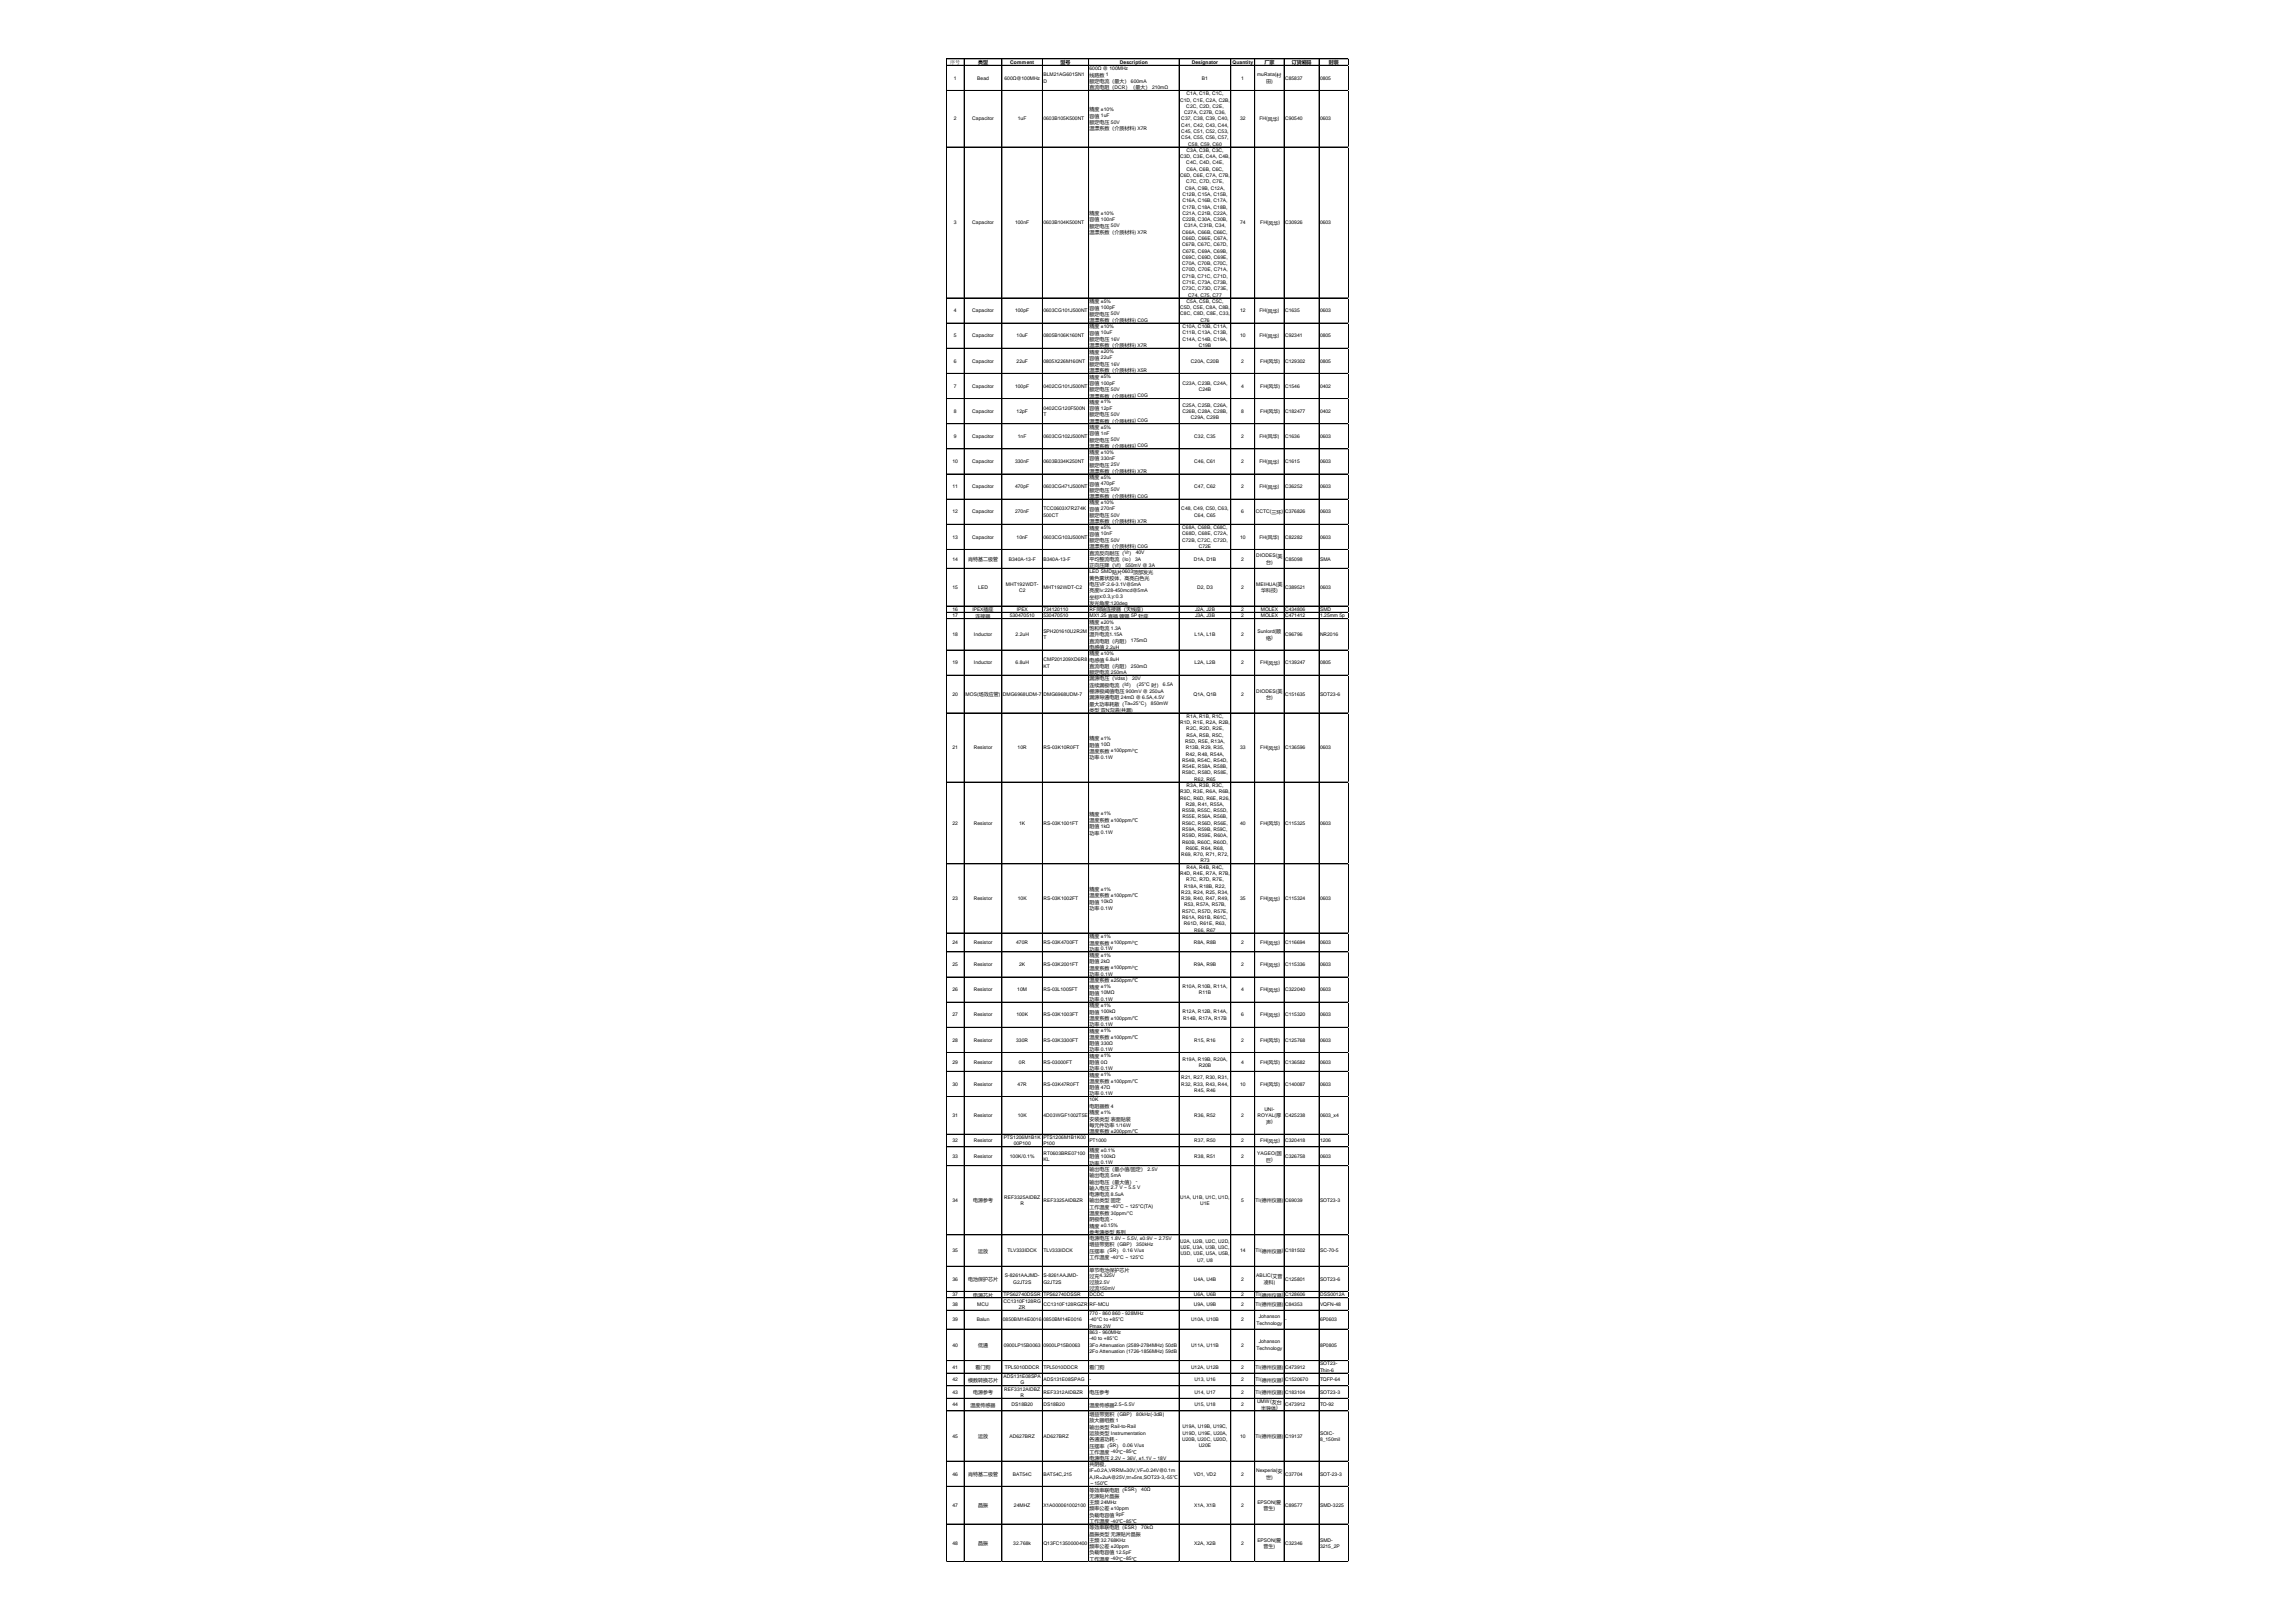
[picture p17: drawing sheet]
<svg xmlns="http://www.w3.org/2000/svg" width="297mm" height="210mm" viewBox="0 0 297 210" stroke-linecap="round" stroke-linejoin="round" font-family="sans-serif">
<defs><g id="words">
<g font-size=".6">
<text x="122.9" y="8.3">序号</text>
<text x="123.4" y="10.3">1</text>
<text x="126.4" y="10.3">Bead</text>
<text x="126.6" y="8.3">类型</text>
<text x="130" y="10.3">600Ω@100MHz</text>
<text x="130.7" y="8.3">Comment</text>
<text x="135" y="9.9">BLM21AG601SN1</text>
<text x="135" y="10.7">D</text>
<text x="137.2" y="8.3">型号</text>
<text x="140.9" y="9.1">600Ω @ 100MHz</text>
<text x="140.9" y="9.9">线路数 1</text>
<text x="140.9" y="10.8">额定电流（最大） 600mA</text>
<text x="140.9" y="11.6">直流电阻（DCR）（最大） 210mΩ</text>
<text x="144.9" y="8.3">Description</text>
<text x="154.2" y="8.3">Designator</text>
<text x="155.5" y="10.3">B1</text>
<text x="159.5" y="8.3">Quantity</text>
<text x="160.6" y="10.3">1</text>
<text x="162.7" y="9.9">muRata(村</text>
<text x="163.6" y="8.3">厂家</text>
<text x="163.8" y="10.8">田)</text>
<text x="166.2" y="10.3">C85837</text>
<text x="167.1" y="8.3">订货编码</text>
<text x="170.8" y="10.3">0805</text>
<text x="171.9" y="8.3">封装</text>
<text x="123.4" y="15.6">2</text>
<text x="125.8" y="15.6">Capacitor</text>
<text x="131.7" y="15.6">1uF</text>
<text x="135" y="15.6">0603B105K500NT</text>
<text x="140.9" y="14.4">精度 ±10%</text>
<text x="140.9" y="15.2">容值 1uF</text>
<text x="140.9" y="16">额定电压 50V</text>
<text x="140.9" y="16.9">温漂系数（介质材料) X7R</text>
<text x="152.7" y="13.2">C1D, C1E, C2A, C2B,</text>
<text x="152.8" y="15.6">C37, C38, C39, C40,</text>
<text x="152.8" y="16.4">C41, C42, C43, C44,</text>
<text x="152.8" y="17.2">C45, C51, C52, C53,</text>
<text x="153.2" y="14.8">C27A, C27B, C36,</text>
<text x="153.5" y="14">C2C, C2D, C2E,</text>
<text x="153.5" y="12.3">C1A, C1B, C1C,</text>
<text x="160.4" y="15.6">32</text>
<text x="162.9" y="15.6">FH(风华)</text>
<text x="166.2" y="15.6">C90540</text>
<text x="170.8" y="15.6">0603</text>
<text x="152.7" y="20.5">C3D, C3E, C4A, C4B,</text>
<text x="152.7" y="22.9">C6D, C6E, C7A, C7B,</text>
<text x="152.8" y="18">C54, C55, C56, C57,</text>
<text x="153.5" y="21.3">C4C, C4D, C4E,</text>
<text x="153.5" y="23.7">C7C, C7D, C7E,</text>
<text x="153.5" y="19.7">C3A, C3B, C3C,</text>
<text x="153.5" y="22.1">C6A, C6B, C6C,</text>
<text x="153.7" y="18.8">C58, C59, C60</text>
<text x="123.4" y="29">3</text>
<text x="125.8" y="29">Capacitor</text>
<text x="131.3" y="29">100nF</text>
<text x="135" y="29">0603B104K500NT</text>
<text x="140.9" y="27.8">精度 ±10%</text>
<text x="140.9" y="28.7">容值 100nF</text>
<text x="140.9" y="29.5">额定电压 50V</text>
<text x="153" y="25.4">C12B, C15A, C15B,</text>
<text x="153" y="26.2">C16A, C16B, C17A,</text>
<text x="153" y="27">C17B, C18A, C18B,</text>
<text x="153" y="27.8">C21A, C21B, C22A,</text>
<text x="153" y="28.6">C22B, C30A, C30B,</text>
<text x="153.2" y="29.4">C31A, C31B, C34,</text>
<text x="153.3" y="24.5">C9A, C9B, C12A,</text>
<text x="160.4" y="29">74</text>
<text x="163" y="29">FH(风华)</text>
<text x="166.2" y="29">C30926</text>
<text x="170.8" y="29">0603</text>
<text x="140.9" y="30.3">温漂系数（介质材料) X7R</text>
<text x="152.9" y="31.9">C67B, C67C, C67D,</text>
<text x="152.9" y="33.5">C69C, C69D, C69E,</text>
<text x="152.9" y="35.9">C71B, C71C, C71D,</text>
<text x="153" y="30.2">C66A, C66B, C66C,</text>
<text x="153" y="31.1">C66D, C66E, C67A,</text>
<text x="153" y="34.3">C70A, C70B, C70C,</text>
<text x="153" y="35.1">C70D, C70E, C71A,</text>
<text x="153" y="32.7">C67E, C69A, C69B,</text>
<text x="123.4" y="40.4">4</text>
<text x="125.8" y="40.4">Capacitor</text>
<text x="131.3" y="40.4">100pF</text>
<text x="135" y="40.4">0603CG101J500NT</text>
<text x="140.9" y="39.2">精度 ±5%</text>
<text x="140.9" y="40.1">容值 100pF</text>
<text x="140.9" y="40.9">额定电压 50V</text>
<text x="140.9" y="41.7">温漂系数（介质材料) C0G</text>
<text x="152.7" y="40">C5D, C5E, C8A, C8B,</text>
<text x="152.7" y="40.8">C8C, C8D, C8E, C33,</text>
<text x="152.9" y="37.6">C73C, C73D, C73E,</text>
<text x="153" y="36.7">C71E, C73A, C73B,</text>
<text x="153.5" y="39.2">C5A, C5B, C5C,</text>
<text x="153.7" y="38.4">C74, C75, C77</text>
<text x="155.3" y="41.6">C76</text>
<text x="160.4" y="40.4">12</text>
<text x="162.9" y="40.4">FH(风华)</text>
<text x="166.2" y="40.4">C1635</text>
<text x="170.8" y="40.4">0603</text>
<text x="123.4" y="43.7">5</text>
<text x="123.4" y="46.9">6</text>
<text x="125.8" y="43.7">Capacitor</text>
<text x="125.8" y="46.9">Capacitor</text>
<text x="131.5" y="43.7">10uF</text>
<text x="131.5" y="46.9">22uF</text>
<text x="135" y="43.7">0805B106K160NT</text>
<text x="135" y="46.9">0805X226M160NT</text>
<text x="140.9" y="42.5">精度 ±10%</text>
<text x="140.9" y="43.3">容值 10uF</text>
<text x="140.9" y="44.1">额定电压 16V</text>
<text x="140.9" y="44.9">温漂系数（介质材料) X7R</text>
<text x="140.9" y="45.7">精度 ±20%</text>
<text x="140.9" y="46.6">容值 22uF</text>
<text x="140.9" y="47.4">额定电压 16V</text>
<text x="153" y="42.4">C10A, C10B, C11A,</text>
<text x="153" y="43.3">C11B, C13A, C13B,</text>
<text x="153" y="44.1">C14A, C14B, C19A,</text>
<text x="154.1" y="46.9">C20A, C20B</text>
<text x="155.1" y="44.9">C19B</text>
<text x="160.4" y="43.7">10</text>
<text x="160.6" y="46.9">2</text>
<text x="162.9" y="43.7">FH(风华)</text>
<text x="163" y="46.9">FH(风华)</text>
<text x="166.2" y="43.7">C92341</text>
<text x="166.2" y="46.9">C129302</text>
<text x="170.8" y="43.7">0805</text>
<text x="170.8" y="46.9">0805</text>
<text x="123.4" y="50.2">7</text>
<text x="123.4" y="53.4">8</text>
<text x="125.8" y="50.2">Capacitor</text>
<text x="125.8" y="53.4">Capacitor</text>
<text x="131.3" y="50.2">100pF</text>
<text x="131.5" y="53.4">12pF</text>
<text x="135" y="50.2">0402CG101J500NT</text>
<text x="135" y="53">0402CG120F500N</text>
<text x="135" y="53.8">T</text>
<text x="140.9" y="48.2">温漂系数（介质材料) X5R</text>
<text x="140.9" y="49">精度 ±5%</text>
<text x="140.9" y="49.8">容值 100pF</text>
<text x="140.9" y="50.6">额定电压 50V</text>
<text x="140.9" y="51.4">温漂系数（介质材料) C0G</text>
<text x="140.9" y="52.3">精度 ±1%</text>
<text x="140.9" y="53.1">容值 12pF</text>
<text x="140.9" y="53.9">额定电压 50V</text>
<text x="153" y="49.8">C23A, C23B, C24A,</text>
<text x="153" y="52.6">C25A, C25B, C26A,</text>
<text x="153" y="53.4">C26B, C28A, C28B,</text>
<text x="155.1" y="50.6">C24B</text>
<text x="160.6" y="50.2">4</text>
<text x="160.6" y="53.4">8</text>
<text x="163" y="50.2">FH(风华)</text>
<text x="163" y="53.4">FH(风华)</text>
<text x="166.2" y="50.2">C1546</text>
<text x="166.2" y="53.4">C182477</text>
<text x="170.8" y="50.2">0402</text>
<text x="170.8" y="53.4">0402</text>
<text x="123.2" y="59.9">10</text>
<text x="123.4" y="56.7">9</text>
<text x="125.8" y="56.7">Capacitor</text>
<text x="125.8" y="59.9">Capacitor</text>
<text x="131.3" y="59.9">330nF</text>
<text x="131.7" y="56.7">1nF</text>
<text x="135" y="56.7">0603CG102J500NT</text>
<text x="135" y="59.9">0603B334K250NT</text>
<text x="140.9" y="54.7">温漂系数（介质材料) C0G</text>
<text x="140.9" y="55.5">精度 ±5%</text>
<text x="140.9" y="56.3">容值 1nF</text>
<text x="140.9" y="57.1">额定电压 50V</text>
<text x="140.9" y="58">温漂系数（介质材料) C0G</text>
<text x="140.9" y="58.8">精度 ±10%</text>
<text x="140.9" y="59.6">容值 330nF</text>
<text x="154.1" y="54.2">C29A, C29B</text>
<text x="154.5" y="56.7">C32, C35</text>
<text x="154.5" y="59.9">C46, C61</text>
<text x="160.6" y="56.7">2</text>
<text x="160.6" y="59.9">2</text>
<text x="162.9" y="56.7">FH(风华)</text>
<text x="162.9" y="59.9">FH(风华)</text>
<text x="166.2" y="56.7">C1636</text>
<text x="166.2" y="59.9">C1615</text>
<text x="170.8" y="56.7">0603</text>
<text x="170.8" y="59.9">0603</text>
<text x="123.2" y="63.2">11</text>
<text x="125.8" y="63.2">Capacitor</text>
<text x="131.3" y="63.2">470pF</text>
<text x="135" y="63.2">0603CG471J500NT</text>
<text x="140.9" y="60.4">额定电压 25V</text>
<text x="140.9" y="61.2">温漂系数（介质材料) X7R</text>
<text x="140.9" y="62">精度 ±5%</text>
<text x="140.9" y="62.8">容值 470pF</text>
<text x="140.9" y="63.7">额定电压 50V</text>
<text x="140.9" y="64.5">温漂系数（介质材料) C0G</text>
<text x="140.9" y="65.3">精度 ±10%</text>
<text x="154.5" y="63.2">C47, C62</text>
<text x="160.6" y="63.2">2</text>
<text x="162.9" y="63.2">FH(风华)</text>
<text x="166.2" y="63.2">C36252</text>
<text x="170.8" y="63.2">0603</text>
<text x="123.2" y="66.4">12</text>
<text x="123.2" y="69.7">13</text>
<text x="125.8" y="66.4">Capacitor</text>
<text x="125.8" y="69.7">Capacitor</text>
<text x="131.3" y="66.4">270nF</text>
<text x="131.5" y="69.7">10nF</text>
<text x="135" y="66">TCC0603X7R274K</text>
<text x="135" y="66.9">500CT</text>
<text x="135" y="69.7">0603CG103J500NT</text>
<text x="140.9" y="66.1">容值 270nF</text>
<text x="140.9" y="66.9">额定电压 50V</text>
<text x="140.9" y="67.7">温漂系数（介质材料) X7R</text>
<text x="140.9" y="68.5">精度 ±5%</text>
<text x="140.9" y="69.3">容值 10nF</text>
<text x="140.9" y="70.2">额定电压 50V</text>
<text x="140.9" y="71">温漂系数（介质材料) C0G</text>
<text x="140.9" y="71.8">直流反向耐压（Vr） 40V</text>
<text x="152.8" y="66">C48, C49, C50, C63,</text>
<text x="152.9" y="70.1">C72B, C72C, C72D,</text>
<text x="153" y="68.5">C68A, C68B, C68C,</text>
<text x="153" y="69.3">C68D, C68E, C72A,</text>
<text x="154.5" y="66.9">C64, C65</text>
<text x="155.1" y="70.9">C72E</text>
<text x="160.4" y="69.7">10</text>
<text x="160.6" y="66.4">6</text>
<text x="162.5" y="66.4">CCTC(三环)</text>
<text x="162.9" y="69.7">FH(风华)</text>
<text x="166.2" y="66.4">C376826</text>
<text x="166.2" y="69.7">C82282</text>
<text x="170.8" y="66.4">0603</text>
<text x="170.8" y="69.7">0603</text>
<text x="123.2" y="72.6">14</text>
<text x="123.2" y="76.2">15</text>
<text x="125.2" y="72.6">肖特基二极管</text>
<text x="126.6" y="76.2">LED</text>
<text x="130.1" y="75.8">MHT192WDT-</text>
<text x="130.5" y="72.6">B340A-13-F</text>
<text x="131.8" y="76.6">C2</text>
<text x="135" y="72.6">B340A-13-F</text>
<text x="135" y="76.2">MHT192WDT-C2</text>
<text x="140.9" y="72.6">平均整流电流（Io） 3A</text>
<text x="140.9" y="73.4">正向压降（Vf） 550mV @ 3A</text>
<text x="140.9" y="74.2">LED SMD贴片0603顶部发光</text>
<text x="140.9" y="75">黄色雾状胶体，高亮白色光</text>
<text x="140.9" y="75.9">电压VF:2.6-3.1V@5mA</text>
<text x="140.9" y="76.7">亮度Iv:228-450mcd@5mA</text>
<text x="140.9" y="77.5">坐标x:0.3,y:0.3</text>
<text x="154.4" y="72.6">D1A, D1B</text>
<text x="154.9" y="76.2">D2, D3</text>
<text x="160.6" y="72.6">2</text>
<text x="160.6" y="76.2">2</text>
<text x="162.5" y="72.1">DIODES(美</text>
<text x="162.5" y="75.8">MEIHUA(美</text>
<text x="163.2" y="76.7">华科技)</text>
<text x="163.8" y="73">台)</text>
<text x="166.2" y="72.6">C85098</text>
<text x="166.2" y="76.2">C389521</text>
<text x="170.8" y="72.6">SMA</text>
<text x="170.8" y="76.2">0603</text>
<text x="123.2" y="79.1">16</text>
<text x="123.2" y="79.9">17</text>
<text x="123.2" y="82.3">18</text>
<text x="125.8" y="79.1">IPEX插座</text>
<text x="126" y="82.3">Inductor</text>
<text x="126.2" y="79.9">连接器</text>
<text x="130.6" y="79.9">530470510</text>
<text x="131.4" y="82.3">2.2uH</text>
<text x="131.5" y="79.1">IPEX</text>
<text x="135" y="79.1">734120110</text>
<text x="135" y="79.9">530470510</text>
<text x="135" y="81.9">SPH201610U2R2M</text>
<text x="135" y="82.7">T</text>
<text x="140.9" y="78.3">发光角度:120deg</text>
<text x="140.9" y="79.1">RF同轴连接器（天线座）</text>
<text x="140.9" y="79.9">MX1.25 直插 镀锡 5P 针座</text>
<text x="140.9" y="80.7">精度 ±20%</text>
<text x="140.9" y="81.6">饱和电流 1.3A</text>
<text x="140.9" y="82.4">温升电流1.15A</text>
<text x="140.9" y="83.2">直流电阻（内阻） 175mΩ</text>
<text x="140.9" y="84">电感值 2.2uH</text>
<text x="154.6" y="82.3">L1A, L1B</text>
<text x="154.6" y="79.1">J2A, J2B</text>
<text x="154.6" y="79.9">J3A, J3B</text>
<text x="160.6" y="79.1">2</text>
<text x="160.6" y="79.9">2</text>
<text x="160.6" y="82.3">2</text>
<text x="162.7" y="81.9">Sunlord(顺</text>
<text x="163.1" y="79.1">MOLEX</text>
<text x="163.1" y="79.9">MOLEX</text>
<text x="163.8" y="82.8">络)</text>
<text x="166.2" y="79.1">C434806</text>
<text x="166.2" y="79.9">C471412</text>
<text x="166.2" y="82.3">C96796</text>
<text x="170.8" y="79.1">SMD</text>
<text x="170.8" y="79.9">1.25mm 5p</text>
<text x="170.8" y="82.3">NR2016</text>
<text x="123.2" y="86">19</text>
<text x="126" y="86">Inductor</text>
<text x="131.4" y="86">6.8uH</text>
<text x="135" y="85.6">CMP201209XD6R8</text>
<text x="135" y="86.4">KT</text>
<text x="140.9" y="84.8">精度 ±10%</text>
<text x="140.9" y="85.6">电感值 6.8uH</text>
<text x="140.9" y="86.4">直流电阻（内阻） 250mΩ</text>
<text x="140.9" y="87.2">额定电流 250mA</text>
<text x="140.9" y="88.1">漏源电压（Vdss） 20V</text>
<text x="140.9" y="88.9">连续漏极电流（Id）（25°C 时） 6.5A</text>
<text x="140.9" y="89.7">栅源极阈值电压 900mV @ 250uA</text>
<text x="154.6" y="86">L2A, L2B</text>
<text x="160.6" y="86">2</text>
<text x="162.5" y="89.6">DIODES(美</text>
<text x="163" y="86">FH(风华)</text>
<text x="166.2" y="86">C139247</text>
<text x="170.8" y="86">0805</text>
<text x="123.2" y="90">20</text>
<text x="124.9" y="90">MOS(场效应管)</text>
<text x="129.7" y="90">DMG6968UDM-7</text>
<text x="135" y="90">DMG6968UDM-7</text>
<text x="140.9" y="90.5">漏源导通电阻 24mΩ @ 6.5A,4.5V</text>
<text x="140.9" y="91.3">最大功率耗散（Ta=25°C） 850mW</text>
<text x="140.9" y="92.1">类型 双N沟道(共漏)</text>
<text x="140.9" y="95.8">精度 ±1%</text>
<text x="152.7" y="93.7">R1D, R1E, R2A, R2B,</text>
<text x="153.5" y="94.5">R2C, R2D, R2E,</text>
<text x="153.5" y="92.9">R1A, R1B, R1C,</text>
<text x="153.5" y="95.3">R5A, R5B, R5C,</text>
<text x="154.4" y="90">Q1A, Q1B</text>
<text x="160.6" y="90">2</text>
<text x="163.8" y="90.5">台)</text>
<text x="166.2" y="90">C151635</text>
<text x="170.8" y="90">SOT23-6</text>
<text x="123.2" y="97">21</text>
<text x="126" y="97">Resistor</text>
<text x="131.7" y="97">10R</text>
<text x="135" y="97">RS-03K10R0FT</text>
<text x="140.9" y="96.6">阻值 10Ω</text>
<text x="140.9" y="97.4">温度系数 ±100ppm/℃</text>
<text x="140.9" y="98.2">功率 0.1W</text>
<text x="152.9" y="98.6">R54B, R54C, R54D,</text>
<text x="152.9" y="100.2">R58C, R58D, R58E,</text>
<text x="153" y="99.4">R54E, R58A, R58B,</text>
<text x="153.3" y="96.1">R5D, R5E, R13A,</text>
<text x="153.4" y="97">R13B, R29, R35,</text>
<text x="153.4" y="97.8">R42, R48, R54A,</text>
<text x="153.5" y="101.8">R3A, R3B, R3C,</text>
<text x="154.5" y="101">R62, R65</text>
<text x="160.4" y="97">33</text>
<text x="163" y="97">FH(风华)</text>
<text x="166.2" y="97">C136596</text>
<text x="170.8" y="97">0603</text>
<text x="123.2" y="106.7">22</text>
<text x="126" y="106.7">Resistor</text>
<text x="131.8" y="106.7">1K</text>
<text x="135" y="106.7">RS-03K1001FT</text>
<text x="140.9" y="105.6">精度 ±1%</text>
<text x="140.9" y="106.4">温度系数 ±100ppm/℃</text>
<text x="140.9" y="107.2">阻值 1kΩ</text>
<text x="140.9" y="108">功率 0.1W</text>
<text x="152.7" y="102.7">R3D, R3E, R6A, R6B,</text>
<text x="152.7" y="103.5">R6C, R6D, R6E, R26,</text>
<text x="152.9" y="105.1">R55B, R55C, R55D,</text>
<text x="152.9" y="106.7">R56C, R56D, R56E,</text>
<text x="153" y="107.5">R59A, R59B, R59C,</text>
<text x="153" y="105.9">R55E, R56A, R56B,</text>
<text x="153.4" y="104.3">R28, R41, R55A,</text>
<text x="160.4" y="106.7">40</text>
<text x="163" y="106.7">FH(风华)</text>
<text x="166.2" y="106.7">C115325</text>
<text x="170.8" y="106.7">0603</text>
<text x="152.7" y="113.2">R4D, R4E, R7A, R7B,</text>
<text x="152.8" y="110.8">R69, R70, R71, R72,</text>
<text x="152.9" y="109.2">R60B, R60C, R60D,</text>
<text x="153" y="108.4">R59D, R59E, R60A,</text>
<text x="153.4" y="110">R60E, R64, R68,</text>
<text x="153.5" y="112.4">R4A, R4B, R4C,</text>
<text x="155.3" y="111.6">R73</text>
<text x="123.2" y="116.5">23</text>
<text x="126" y="116.5">Resistor</text>
<text x="131.7" y="116.5">10K</text>
<text x="135" y="116.5">RS-03K1002FT</text>
<text x="140.9" y="115.3">精度 ±1%</text>
<text x="140.9" y="116.1">温度系数 ±100ppm/℃</text>
<text x="140.9" y="116.9">阻值 10kΩ</text>
<text x="140.9" y="117.8">功率 0.1W</text>
<text x="152.8" y="115.7">R23, R24, R25, R34,</text>
<text x="152.8" y="116.5">R39, R40, R47, R49,</text>
<text x="152.9" y="118.1">R57C, R57D, R57E,</text>
<text x="153" y="118.9">R61A, R61B, R61C,</text>
<text x="153.2" y="119.7">R61D, R61E, R63,</text>
<text x="153.2" y="114.9">R18A, R18B, R22,</text>
<text x="153.2" y="117.3">R53, R57A, R57B,</text>
<text x="153.5" y="114">R7C, R7D, R7E,</text>
<text x="160.4" y="116.5">35</text>
<text x="163" y="116.5">FH(风华)</text>
<text x="166.2" y="116.5">C115324</text>
<text x="170.8" y="116.5">0603</text>
<text x="123.2" y="122.2">24</text>
<text x="123.2" y="125">25</text>
<text x="126" y="122.2">Resistor</text>
<text x="126" y="125">Resistor</text>
<text x="131.5" y="122.2">470R</text>
<text x="131.8" y="125">2K</text>
<text x="135" y="122.2">RS-03K4700FT</text>
<text x="135" y="125">RS-03K2001FT</text>
<text x="140.9" y="121.4">精度 ±1%</text>
<text x="140.9" y="122.2">温度系数 ±100ppm/℃</text>
<text x="140.9" y="123.1">功率 0.1W</text>
<text x="140.9" y="123.9">精度 ±1%</text>
<text x="140.9" y="124.7">阻值 2kΩ</text>
<text x="140.9" y="125.5">温度系数 ±100ppm/℃</text>
<text x="154.4" y="122.2">R8A, R8B</text>
<text x="154.4" y="125">R9A, R9B</text>
<text x="154.5" y="120.6">R66, R67</text>
<text x="160.6" y="122.2">2</text>
<text x="160.6" y="125">2</text>
<text x="163" y="122.2">FH(风华)</text>
<text x="163" y="125">FH(风华)</text>
<text x="166.2" y="122.2">C116694</text>
<text x="166.2" y="125">C115336</text>
<text x="170.8" y="122.2">0603</text>
<text x="170.8" y="125">0603</text>
<text x="123.2" y="128.3">26</text>
<text x="123.2" y="131.5">27</text>
<text x="126" y="128.3">Resistor</text>
<text x="126" y="131.5">Resistor</text>
<text x="131.5" y="131.5">100K</text>
<text x="131.6" y="128.3">10M</text>
<text x="135" y="128.3">RS-03L1005FT</text>
<text x="135" y="131.5">RS-03K1003FT</text>
<text x="140.9" y="126.3">功率 0.1W</text>
<text x="140.9" y="127.1">温度系数 ±250ppm/℃</text>
<text x="140.9" y="127.9">精度 ±1%</text>
<text x="140.9" y="128.7">阻值 10MΩ</text>
<text x="140.9" y="129.6">功率 0.1W</text>
<text x="140.9" y="130.4">精度 ±1%</text>
<text x="140.9" y="131.2">阻值 100kΩ</text>
<text x="153" y="127.9">R10A, R10B, R11A,</text>
<text x="153" y="131.1">R12A, R12B, R14A,</text>
<text x="153.1" y="132">R14B, R17A, R17B</text>
<text x="155.1" y="128.7">R11B</text>
<text x="160.6" y="128.3">4</text>
<text x="160.6" y="131.5">6</text>
<text x="163" y="128.3">FH(风华)</text>
<text x="163" y="131.5">FH(风华)</text>
<text x="166.2" y="128.3">C322040</text>
<text x="166.2" y="131.5">C115320</text>
<text x="170.8" y="128.3">0603</text>
<text x="170.8" y="131.5">0603</text>
<text x="123.2" y="134.8">28</text>
<text x="123.2" y="137.6">29</text>
<text x="126" y="134.8">Resistor</text>
<text x="126" y="137.6">Resistor</text>
<text x="131.5" y="134.8">330R</text>
<text x="131.8" y="137.6">0R</text>
<text x="135" y="134.8">RS-03K3300FT</text>
<text x="135" y="137.6">RS-03000FT</text>
<text x="140.9" y="132">温度系数 ±100ppm/℃</text>
<text x="140.9" y="132.8">功率 0.1W</text>
<text x="140.9" y="133.6">精度 ±1%</text>
<text x="140.9" y="134.4">温度系数 ±100ppm/℃</text>
<text x="140.9" y="135.3">阻值 330Ω</text>
<text x="140.9" y="136.1">功率 0.1W</text>
<text x="140.9" y="136.9">精度 ±1%</text>
<text x="140.9" y="137.7">阻值 0Ω</text>
<text x="153" y="137.2">R19A, R19B, R20A,</text>
<text x="154.5" y="134.8">R15, R16</text>
<text x="160.6" y="134.8">2</text>
<text x="160.6" y="137.6">4</text>
<text x="163" y="134.8">FH(风华)</text>
<text x="163" y="137.6">FH(风华)</text>
<text x="166.2" y="134.8">C125768</text>
<text x="166.2" y="137.6">C136582</text>
<text x="170.8" y="134.8">0603</text>
<text x="170.8" y="137.6">0603</text>
<text x="123.2" y="140.5">30</text>
<text x="126" y="140.5">Resistor</text>
<text x="131.7" y="140.5">47R</text>
<text x="135" y="140.5">RS-03K47R0FT</text>
<text x="140.9" y="138.5">功率 0.1W</text>
<text x="140.9" y="139.3">精度 ±1%</text>
<text x="140.9" y="140.1">温度系数 ±100ppm/℃</text>
<text x="140.9" y="141">阻值 47Ω</text>
<text x="140.9" y="141.8">功率 0.1W</text>
<text x="140.9" y="142.5">10K</text>
<text x="140.9" y="143.4">电阻器数 4</text>
<text x="152.8" y="139.7">R21, R27, R30, R31,</text>
<text x="152.8" y="140.5">R32, R33, R43, R44,</text>
<text x="154.5" y="141.3">R45, R46</text>
<text x="155.1" y="138.1">R20B</text>
<text x="160.4" y="140.5">10</text>
<text x="163" y="140.5">FH(风华)</text>
<text x="163.6" y="143.8">UNI-</text>
<text x="166.2" y="140.5">C140087</text>
<text x="170.8" y="140.5">0603</text>
<text x="123.2" y="144.6">31</text>
<text x="123.2" y="147.8">32</text>
<text x="123.2" y="149.9">33</text>
<text x="126" y="144.6">Resistor</text>
<text x="126" y="147.8">Resistor</text>
<text x="126" y="149.9">Resistor</text>
<text x="129.9" y="147.4">PTS1206M1B1K</text>
<text x="130.6" y="149.9">100K/0.1%</text>
<text x="131.2" y="148.2">00P100</text>
<text x="131.7" y="144.6">10K</text>
<text x="135" y="144.6">4D03WGF1002T5E</text>
<text x="135" y="147.4">PTS1206M1B1K00</text>
<text x="135" y="148.2">P100</text>
<text x="135" y="149.4">RT0603BRE07100</text>
<text x="140.9" y="144.2">精度 ±1%</text>
<text x="140.9" y="145">安装类型 表面贴装</text>
<text x="140.9" y="145.8">每元件功率 1/16W</text>
<text x="140.9" y="146.6">温度系数 ±200ppm/℃</text>
<text x="140.9" y="147.8">PT1000</text>
<text x="140.9" y="149.1">精度 ±0.1%</text>
<text x="140.9" y="149.9">阻值 100kΩ</text>
<text x="154.5" y="144.6">R36, R52</text>
<text x="154.5" y="147.8">R37, R50</text>
<text x="154.5" y="149.9">R38, R51</text>
<text x="160.6" y="144.6">2</text>
<text x="160.6" y="147.8">2</text>
<text x="160.6" y="149.9">2</text>
<text x="162.7" y="149.4">YAGEO(国</text>
<text x="162.7" y="144.6">ROYAL(厚</text>
<text x="163" y="147.8">FH(风华)</text>
<text x="163.8" y="145.4">声)</text>
<text x="166.2" y="144.6">C425238</text>
<text x="166.2" y="147.8">C320418</text>
<text x="166.2" y="149.9">C326758</text>
<text x="170.8" y="144.6">0603_x4</text>
<text x="170.8" y="147.8">1206</text>
<text x="170.8" y="149.9">0603</text>
<text x="123.2" y="155.5">34</text>
<text x="125.9" y="155.6">电源参考</text>
<text x="129.9" y="155.1">REF3325AIDBZ</text>
<text x="132" y="156">R</text>
<text x="135" y="150.3">KL</text>
<text x="135" y="155.5">REF3325AIDBZR</text>
<text x="140.9" y="150.7">功率 0.1W</text>
<text x="140.9" y="151.5">输出电压（最小值/固定） 2.5V</text>
<text x="140.9" y="152.3">输出电流 5mA</text>
<text x="140.9" y="153.2">输出电压（最大值） -</text>
<text x="140.9" y="154">输入电压 2.7 V ~ 5.5 V</text>
<text x="140.9" y="154.8">电源电流 8.5uA</text>
<text x="140.9" y="155.6">输出类型 固定</text>
<text x="152.7" y="155.1">U1A, U1B, U1C, U1D,</text>
<text x="155.3" y="156">U1E</text>
<text x="160.6" y="155.5">5</text>
<text x="162.4" y="155.5">TI(德州仪器)</text>
<text x="163.8" y="150.3">巨)</text>
<text x="166.2" y="155.5">C69039</text>
<text x="170.8" y="155.5">SOT23-3</text>
<text x="140.9" y="156.4">工作温度 -40°C ~ 125°C(TA)</text>
<text x="140.9" y="157.2">温度系数 30ppm/°C</text>
<text x="140.9" y="158">阴极电流 -</text>
<text x="140.9" y="158.9">精度 ±0.15%</text>
<text x="140.9" y="159.7">参考源类型 系列</text>
<text x="140.9" y="160.5">电源电压 1.8V ~ 5.5V, ±0.9V ~ 2.75V</text>
<text x="140.9" y="161.3">增益带宽积（GBP） 350kHz</text>
<text x="152.7" y="160.8">U2A, U2B, U2C, U2D,</text>
<text x="152.7" y="161.7">U2E, U3A, U3B, U3C,</text>
<text x="123.2" y="162.1">35</text>
<text x="123.2" y="165.7">36</text>
<text x="123.2" y="167.8">37</text>
<text x="125.2" y="165.8">电池保护芯片</text>
<text x="125.9" y="167.8">电源芯片</text>
<text x="126.5" y="162.1">运放</text>
<text x="129.8" y="167.8">TPS62740DSSR</text>
<text x="130" y="165.3">S-8261AAJMD-</text>
<text x="130.3" y="162.1">TLV333IDCK</text>
<text x="131.1" y="166.1">G2JT2S</text>
<text x="135" y="162.1">TLV333IDCK</text>
<text x="135" y="165.3">S-8261AAJMD-</text>
<text x="135" y="166.1">G2JT2S</text>
<text x="135" y="167.8">TPS62740DSSR</text>
<text x="140.9" y="162.1">压摆率（SR） 0.16 V/us</text>
<text x="140.9" y="162.9">工作温度 -40°C ~ 125°C</text>
<text x="140.9" y="164.6">单节电池保护芯片</text>
<text x="140.9" y="165.4">过充4.325V</text>
<text x="140.9" y="166.2">过放2.5V</text>
<text x="140.9" y="167">过流150mV</text>
<text x="140.9" y="167.8">DCDC</text>
<text x="152.7" y="162.5">U3D, U3E, U5A, U5B,</text>
<text x="154.5" y="165.7">U4A, U4B</text>
<text x="154.5" y="167.8">U6A, U6B</text>
<text x="154.9" y="163.3">U7, U8</text>
<text x="160.4" y="162.1">14</text>
<text x="160.6" y="165.7">2</text>
<text x="160.6" y="167.8">2</text>
<text x="162.4" y="162.1">TI(德州仪器)</text>
<text x="162.4" y="167.8">TI(德州仪器)</text>
<text x="162.5" y="165.3">ABLIC(艾普</text>
<text x="163.5" y="166.2">凌科)</text>
<text x="166.2" y="162.1">C181502</text>
<text x="166.2" y="165.7">C125801</text>
<text x="166.2" y="167.8">C128606</text>
<text x="170.8" y="162.1">SC-70-5</text>
<text x="170.8" y="165.7">SOT23-6</text>
<text x="170.8" y="167.8">DSS0012A</text>
<text x="123.2" y="169">38</text>
<text x="123.2" y="171">39</text>
<text x="126.4" y="171">Balun</text>
<text x="126.4" y="169">MCU</text>
<text x="129.7" y="171">0850BM14E0016</text>
<text x="129.8" y="168.6">CC1310F128RG</text>
<text x="131.8" y="169.4">ZR</text>
<text x="135" y="169">CC1310F128RGZR</text>
<text x="135" y="171">0850BM14E0016</text>
<text x="140.9" y="169">RF-MCU</text>
<text x="140.9" y="170.2">770 - 860 860 - 928MHz</text>
<text x="140.9" y="171">-40°C to +85°C</text>
<text x="140.9" y="171.8">Pmax 2W</text>
<text x="140.9" y="172.6">863 - 960MHz</text>
<text x="140.9" y="173.5">-40 to +85°C</text>
<text x="154.1" y="171">U10A, U10B</text>
<text x="154.5" y="169">U9A, U9B</text>
<text x="160.6" y="169">2</text>
<text x="160.6" y="171">2</text>
<text x="162.4" y="169">TI(德州仪器)</text>
<text x="162.6" y="171.4">Technology</text>
<text x="162.8" y="170.6">Johanson</text>
<text x="162.8" y="173.9">Johanson</text>
<text x="166.2" y="169">C84353</text>
<text x="166.2" y="171">-</text>
<text x="170.8" y="169">VQFN-48</text>
<text x="170.8" y="171">6P0603</text>
<text x="123.2" y="174.3">40</text>
<text x="123.2" y="177.1">41</text>
<text x="123.2" y="178.7">42</text>
<text x="125.2" y="178.8">模数转换芯片</text>
<text x="126.2" y="177.2">看门狗</text>
<text x="126.5" y="174.3">低通</text>
<text x="129.8" y="178.3">ADS131E08SPA</text>
<text x="129.9" y="174.3">0900LP15B0063</text>
<text x="129.9" y="180">REF3312AIDBZ</text>
<text x="130" y="177.1">TPL5010DDCR</text>
<text x="132" y="179.1">G</text>
<text x="135" y="174.3">0900LP15B0063</text>
<text x="135" y="177.1">TPL5010DDCR</text>
<text x="135" y="178.7">ADS131E08SPAG</text>
<text x="140.9" y="174.3">3Fo Attenuation (2589-2784MHz) 50dB</text>
<text x="140.9" y="175.1">2Fo Attenuation (1726-1856MHz) 59dB</text>
<text x="140.9" y="177.2">看门狗</text>
<text x="140.9" y="178.7">-</text>
<text x="154.1" y="174.3">U11A, U11B</text>
<text x="154.1" y="177.1">U12A, U12B</text>
<text x="154.5" y="178.7">U13, U16</text>
<text x="160.6" y="174.3">2</text>
<text x="160.6" y="177.1">2</text>
<text x="160.6" y="178.7">2</text>
<text x="162.4" y="177.1">TI(德州仪器)</text>
<text x="162.4" y="178.7">TI(德州仪器)</text>
<text x="162.6" y="174.7">Technology</text>
<text x="166.2" y="177.1">C473912</text>
<text x="166.2" y="178.7">C1520670</text>
<text x="170.8" y="174.3">8P0805</text>
<text x="170.8" y="176.7">SOT23-</text>
<text x="170.8" y="177.5">Thin-6</text>
<text x="170.8" y="178.7">TQFP-64</text>
<text x="123.2" y="180.4">43</text>
<text x="123.2" y="182">44</text>
<text x="125.6" y="182">温度传感器</text>
<text x="125.9" y="180.4">电源参考</text>
<text x="130.9" y="182">DS18B20</text>
<text x="132" y="180.8">R</text>
<text x="135" y="180.4">REF3312AIDBZR</text>
<text x="135" y="182">DS18B20</text>
<text x="140.9" y="180.4">电压参考</text>
<text x="140.9" y="182">温度传感器2.5~5.5V</text>
<text x="140.9" y="183.3">增益带宽积（GBP） 80kHz(-3dB)</text>
<text x="140.9" y="184.1">放大器组数 1</text>
<text x="140.9" y="184.9">输出类型 Rail-to-Rail</text>
<text x="140.9" y="185.7">运放类型 Instrumentation</text>
<text x="153" y="184.8">U19A, U19B, U19C,</text>
<text x="153" y="185.7">U19D, U19E, U20A,</text>
<text x="154.5" y="180.4">U14, U17</text>
<text x="154.5" y="182">U15, U18</text>
<text x="160.6" y="180.4">2</text>
<text x="160.6" y="182">2</text>
<text x="162.4" y="180.4">TI(德州仪器)</text>
<text x="162.6" y="181.6">UMW(友台</text>
<text x="163.2" y="182.5">半导体)</text>
<text x="166.2" y="180.4">C183104</text>
<text x="166.2" y="182">C473912</text>
<text x="170.8" y="180.4">SOT23-3</text>
<text x="170.8" y="182">TO-92</text>
<text x="170.8" y="185.7">SOIC-</text>
<text x="123.2" y="186.1">45</text>
<text x="123.2" y="190.9">46</text>
<text x="125.2" y="191">肖特基二极管</text>
<text x="126.5" y="186.1">运放</text>
<text x="130.6" y="186.1">AD627BRZ</text>
<text x="131" y="190.9">BAT54C</text>
<text x="135" y="186.1">AD627BRZ</text>
<text x="135" y="190.9">BAT54C,215</text>
<text x="140.9" y="186.5">各通道功耗 -</text>
<text x="140.9" y="187.3">压摆率（SR） 0.06 V/us</text>
<text x="140.9" y="188.1">工作温度 -40℃~85℃</text>
<text x="140.9" y="189">电源电压 2.2V ~ 36V, ±1.1V ~ 18V</text>
<text x="140.9" y="189.8">共阴极，</text>
<text x="140.9" y="190.5">IF=0.2A,VRRM=30V,VF=0.24V@0.1m</text>
<text x="140.9" y="191.4">A,IR=2uA@25V,trr=5ns,SOT23-3,-55℃</text>
<text x="153" y="186.5">U20B, U20C, U20D,</text>
<text x="154.5" y="190.9">VD1, VD2</text>
<text x="155.1" y="187.3">U20E</text>
<text x="160.4" y="186.1">10</text>
<text x="160.6" y="190.9">2</text>
<text x="162.4" y="186.1">TI(德州仪器)</text>
<text x="162.5" y="190.5">Nexperia(安</text>
<text x="163.8" y="191.4">世)</text>
<text x="166.2" y="186.1">C19137</text>
<text x="166.2" y="190.9">C37704</text>
<text x="170.8" y="186.5">8_150mil</text>
<text x="170.8" y="190.9">SOT-23-3</text>
<text x="123.2" y="195">47</text>
<text x="126.5" y="195.1">晶振</text>
<text x="131.2" y="195">24MHZ</text>
<text x="135" y="195">X1A000061002100</text>
<text x="140.9" y="192.2">～150℃</text>
<text x="140.9" y="193">等效串联电阻（ESR） 40Ω</text>
<text x="140.9" y="193.8">无源贴片晶振</text>
<text x="140.9" y="194.7">主频 24MHz</text>
<text x="140.9" y="195.5">频率公差 ±10ppm</text>
<text x="140.9" y="196.3">负载电容值 9pF</text>
<text x="140.9" y="197.1">工作温度 -40℃~85℃</text>
<text x="140.9" y="197.9">等效串联电阻（ESR） 70kΩ</text>
<text x="154.5" y="195">X1A, X1B</text>
<text x="160.6" y="195">2</text>
<text x="162.7" y="194.6">EPSON(爱</text>
<text x="163.5" y="195.5">普生)</text>
<text x="166.2" y="195">C89577</text>
<text x="170.8" y="195">SMD-3225</text>
<text x="123.2" y="199.9">48</text>
<text x="126.5" y="199.9">晶振</text>
<text x="131.1" y="199.9">32.768k</text>
<text x="135" y="199.9">Q13FC1350000400</text>
<text x="140.9" y="198.7">晶振类型 无源贴片晶振</text>
<text x="140.9" y="199.5">主频 32.768KHz</text>
<text x="140.9" y="200.4">频率公差 ±20ppm</text>
<text x="140.9" y="201.2">负载电容值 12.5pF</text>
<text x="140.9" y="202">工作温度 -40℃~85℃</text>
<text x="154.5" y="199.9">X2A, X2B</text>
<text x="160.6" y="199.9">2</text>
<text x="162.7" y="199.5">EPSON(爱</text>
<text x="163.5" y="200.4">普生)</text>
<text x="166.2" y="199.9">C32346</text>
<text x="170.8" y="199.5">SMD-</text>
<text x="170.8" y="200.3">3215_2P</text>
</g>
</g></defs>
<g fill="none" stroke="#000" stroke-width=".13">
<path d="M122.4 7.6h52.1M122.4 8.4h52.1M122.4 8.5h52.1M122.4 11.7h52.1M122.4 19h52.1M124.7 7.6v194.5M129.6 7.6v194.5M134.9 7.6v194.5M140.8 7.6v194.5M152.5 7.6v194.5M152.6 7.6v194.5M159.2 7.6v194.5"/>
<path d="M162.3 7.6v194.5M166.1 7.6v194.5M170.7 7.6v194.5M174.5 7.6v194.5M174.5 7.6h-52.1v194.5M122.4 38.6h52.1M122.4 41.8h52.1M122.4 45.1h52.1M122.4 48.3h52.1M122.4 51.6h52.1M122.4 54.8h52.1M122.4 58.1h52.1"/>
<path d="M122.4 61.3h52.1M122.4 64.6h52.1M122.4 67.8h52.1M122.4 71.1h52.1M122.4 73.5h52.1M122.4 78.4h52.1M122.4 79.2h52.1M122.4 80.1h52.1M122.4 84.1h52.1M122.4 87.4h52.1M122.4 92.3h52.1M122.4 101.2h52.1"/>
<path d="M122.4 111.8h52.1M122.4 120.7h52.1M122.4 123.2h52.1M122.4 126.4h52.1M122.4 129.7h52.1M122.4 132.9h52.1M122.4 133h52.1M122.4 136.2h52.1M122.4 138.6h52.1M122.4 141.9h52.1M122.4 146.8h52.1M122.4 148.4h52.1"/>
<path d="M122.4 150.8h52.1M122.4 159.8h52.1M122.4 163.9h52.1M122.4 167.1h52.1M122.4 167.9h52.1M122.4 169.6h52.1M122.4 172h52.1M122.4 176.1h52.1M122.4 177.7h52.1M122.4 179.3h52.1M122.4 181h52.1M122.4 182.6h52.1"/>
<path d="M122.4 189.1h52.1M122.4 192.3h52.1M122.4 197.2h52.1M122.4 202.1h52.1"/>
</g>
<path d="M122.4 202.1v.1" fill="none" stroke="#d4d4d4" stroke-width=".13"/>
<path d="M124.7 202.1v.1" fill="none" stroke="#d4d4d4" stroke-width=".13"/>
<path d="M129.6 202.1v.1" fill="none" stroke="#d4d4d4" stroke-width=".13"/>
<path d="M134.9 202.1v.1" fill="none" stroke="#d4d4d4" stroke-width=".13"/>
<path d="M140.8 202.1v.1" fill="none" stroke="#d4d4d4" stroke-width=".13"/>
<path d="M152.5 202.1v.1" fill="none" stroke="#d4d4d4" stroke-width=".13"/>
<path d="M159.2 202.1v.1" fill="none" stroke="#d4d4d4" stroke-width=".13"/>
<path d="M162.3 202.1v.1" fill="none" stroke="#d4d4d4" stroke-width=".13"/>
<path d="M166.1 202.1v.1" fill="none" stroke="#d4d4d4" stroke-width=".13"/>
<path d="M170.7 202.1v.1" fill="none" stroke="#d4d4d4" stroke-width=".13"/>
<path d="M174.5 202.1v.1" fill="none" stroke="#d4d4d4" stroke-width=".13"/>
<path d="M174.5 7.6h.1" fill="none" stroke="#d4d4d4" stroke-width=".13"/>
<path d="M174.5 8.4h.1" fill="none" stroke="#d4d4d4" stroke-width=".13"/>
<path d="M174.5 11.7h.1" fill="none" stroke="#d4d4d4" stroke-width=".13"/>
<path d="M174.5 19h.1" fill="none" stroke="#d4d4d4" stroke-width=".13"/>
<path d="M174.5 38.6h.1" fill="none" stroke="#d4d4d4" stroke-width=".13"/>
<path d="M174.5 41.8h.1" fill="none" stroke="#d4d4d4" stroke-width=".13"/>
<path d="M174.5 45.1h.1" fill="none" stroke="#d4d4d4" stroke-width=".13"/>
<path d="M174.5 48.3h.1" fill="none" stroke="#d4d4d4" stroke-width=".13"/>
<path d="M174.5 51.6h.1" fill="none" stroke="#d4d4d4" stroke-width=".13"/>
<path d="M174.5 54.8h.1" fill="none" stroke="#d4d4d4" stroke-width=".13"/>
<path d="M174.5 58.1h.1" fill="none" stroke="#d4d4d4" stroke-width=".13"/>
<path d="M174.5 61.3h.1" fill="none" stroke="#d4d4d4" stroke-width=".13"/>
<path d="M174.5 64.6h.1" fill="none" stroke="#d4d4d4" stroke-width=".13"/>
<path d="M174.5 67.8h.1" fill="none" stroke="#d4d4d4" stroke-width=".13"/>
<path d="M174.5 71.1h.1" fill="none" stroke="#d4d4d4" stroke-width=".13"/>
<path d="M174.5 73.5h.1" fill="none" stroke="#d4d4d4" stroke-width=".13"/>
<path d="M174.5 78.4h.1" fill="none" stroke="#d4d4d4" stroke-width=".13"/>
<path d="M174.5 79.2h.1" fill="none" stroke="#d4d4d4" stroke-width=".13"/>
<path d="M174.5 80.1h.1" fill="none" stroke="#d4d4d4" stroke-width=".13"/>
<path d="M174.5 84.1h.1" fill="none" stroke="#d4d4d4" stroke-width=".13"/>
<path d="M174.5 87.4h.1" fill="none" stroke="#d4d4d4" stroke-width=".13"/>
<path d="M174.5 92.3h.1" fill="none" stroke="#d4d4d4" stroke-width=".13"/>
<path d="M174.5 101.2h.1" fill="none" stroke="#d4d4d4" stroke-width=".13"/>
<path d="M174.5 111.8h.1" fill="none" stroke="#d4d4d4" stroke-width=".13"/>
<path d="M174.5 120.7h.1" fill="none" stroke="#d4d4d4" stroke-width=".13"/>
<path d="M174.5 123.2h.1" fill="none" stroke="#d4d4d4" stroke-width=".13"/>
<path d="M174.5 126.4h.1" fill="none" stroke="#d4d4d4" stroke-width=".13"/>
<path d="M174.5 129.7h.1" fill="none" stroke="#d4d4d4" stroke-width=".13"/>
<path d="M174.5 132.9h.1" fill="none" stroke="#d4d4d4" stroke-width=".13"/>
<path d="M174.5 136.2h.1" fill="none" stroke="#d4d4d4" stroke-width=".13"/>
<path d="M174.5 138.6h.1" fill="none" stroke="#d4d4d4" stroke-width=".13"/>
<path d="M174.5 141.9h.1" fill="none" stroke="#d4d4d4" stroke-width=".13"/>
<path d="M174.5 146.8h.1" fill="none" stroke="#d4d4d4" stroke-width=".13"/>
<path d="M174.5 148.4h.1" fill="none" stroke="#d4d4d4" stroke-width=".13"/>
<path d="M174.5 150.8h.1" fill="none" stroke="#d4d4d4" stroke-width=".13"/>
<path d="M174.5 159.8h.1" fill="none" stroke="#d4d4d4" stroke-width=".13"/>
<path d="M174.5 163.9h.1" fill="none" stroke="#d4d4d4" stroke-width=".13"/>
<path d="M174.5 167.1h.1" fill="none" stroke="#d4d4d4" stroke-width=".13"/>
<path d="M174.5 167.9h.1" fill="none" stroke="#d4d4d4" stroke-width=".13"/>
<path d="M174.5 169.6h.1" fill="none" stroke="#d4d4d4" stroke-width=".13"/>
<path d="M174.5 172h.1" fill="none" stroke="#d4d4d4" stroke-width=".13"/>
<path d="M174.5 176.1h.1" fill="none" stroke="#d4d4d4" stroke-width=".13"/>
<path d="M174.5 177.7h.1" fill="none" stroke="#d4d4d4" stroke-width=".13"/>
<path d="M174.5 179.3h.1" fill="none" stroke="#d4d4d4" stroke-width=".13"/>
<path d="M174.5 181h.1" fill="none" stroke="#d4d4d4" stroke-width=".13"/>
<path d="M174.5 182.6h.1" fill="none" stroke="#d4d4d4" stroke-width=".13"/>
<path d="M174.5 189.1h.1" fill="none" stroke="#d4d4d4" stroke-width=".13"/>
<path d="M174.5 192.3h.1" fill="none" stroke="#d4d4d4" stroke-width=".13"/>
<path d="M174.5 197.2h.1" fill="none" stroke="#d4d4d4" stroke-width=".13"/>
<path d="M174.5 202.1h.1" fill="none" stroke="#d4d4d4" stroke-width=".13"/>
<use href="#words"/>
</svg>
